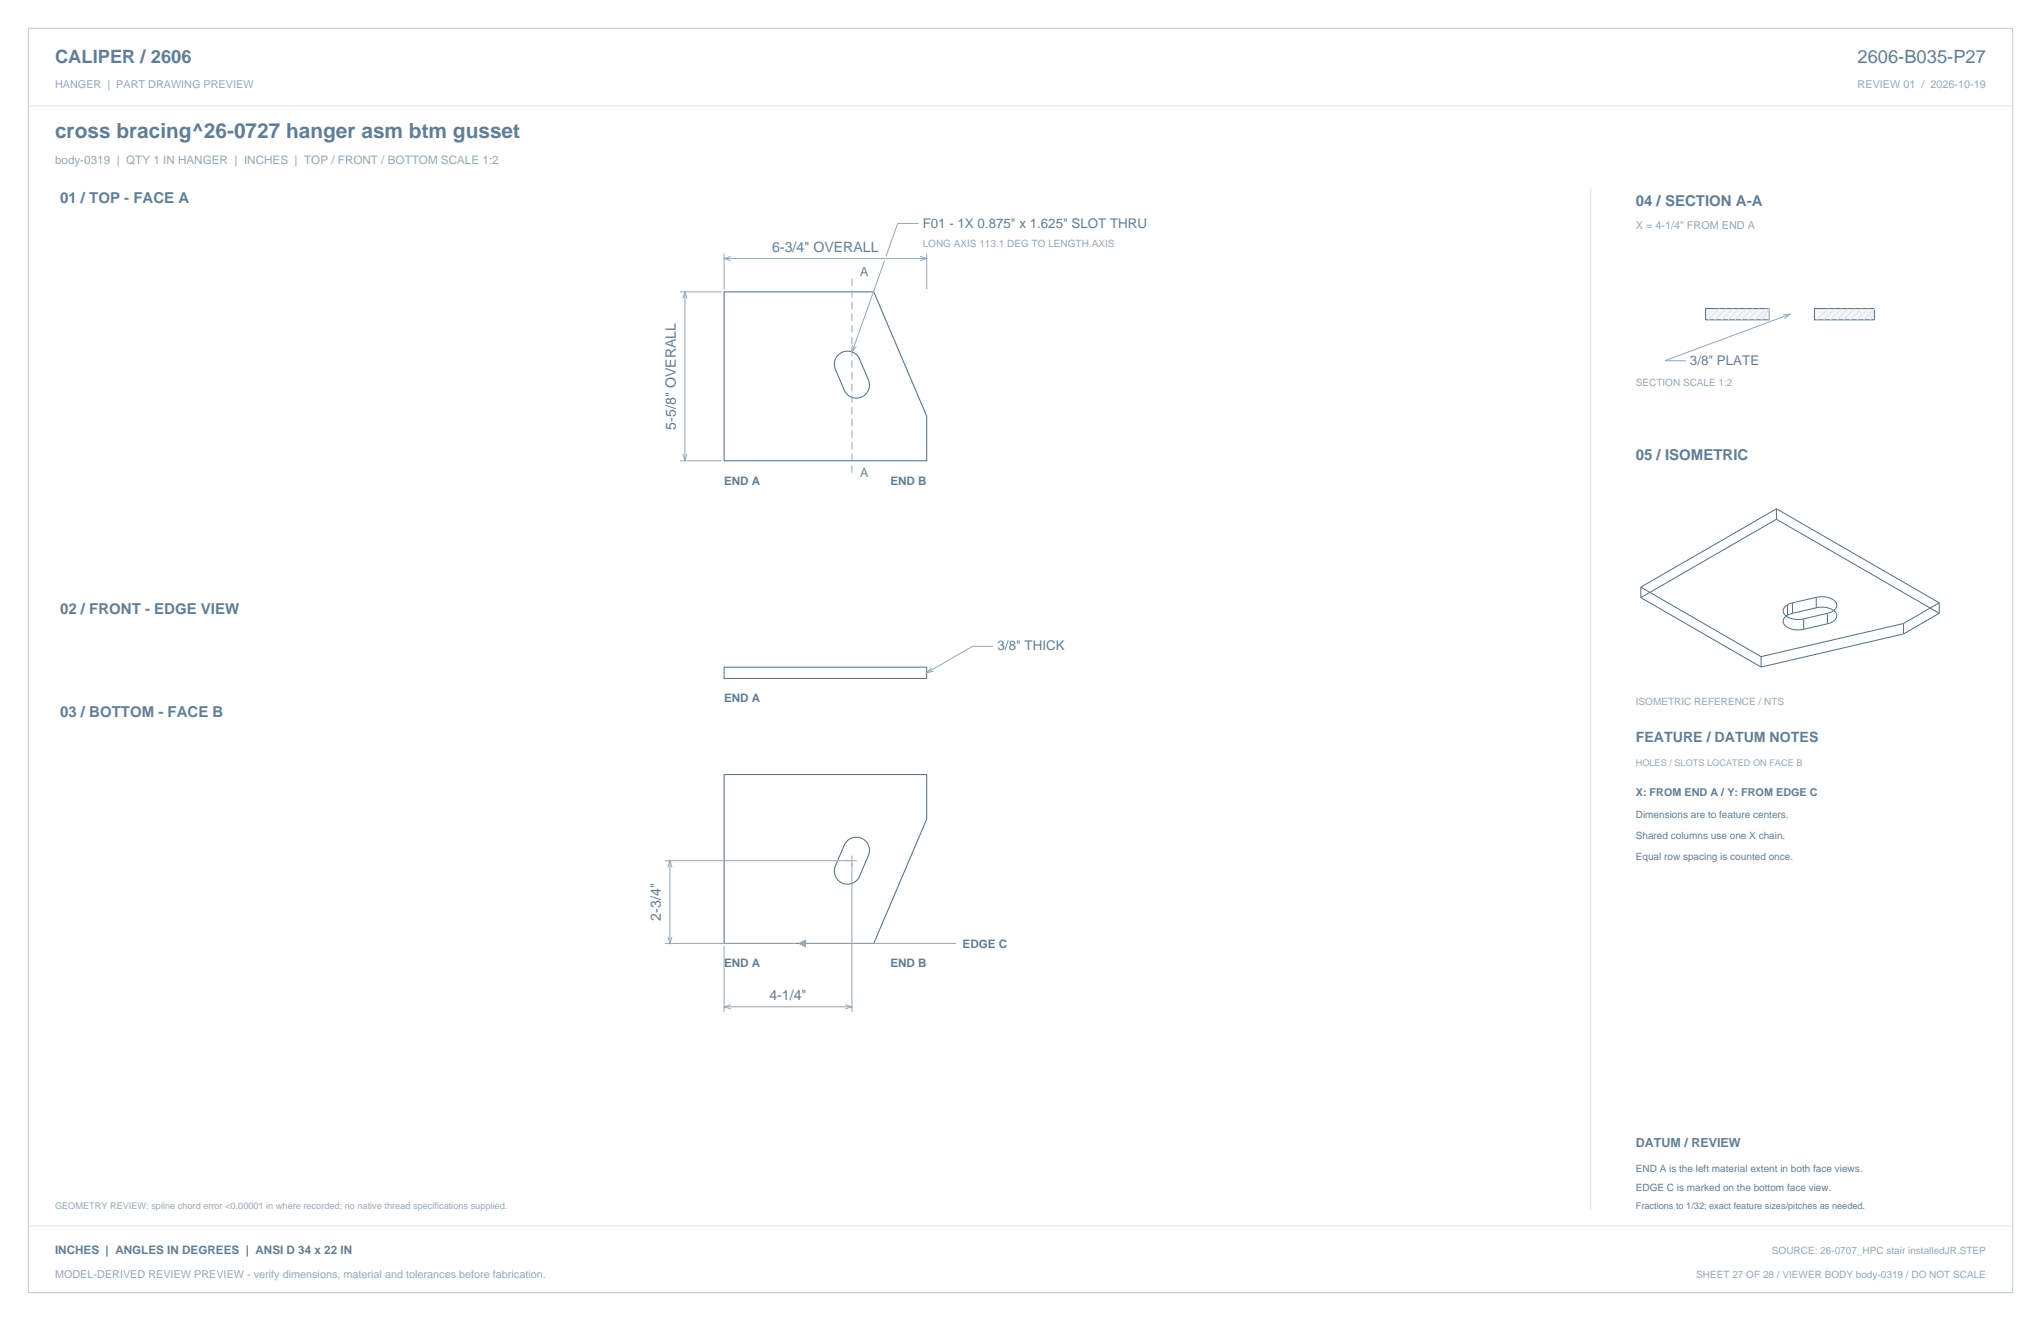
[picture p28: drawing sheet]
<svg xmlns="http://www.w3.org/2000/svg" width="864mm" height="559mm" viewBox="0 0 864 559" stroke-linecap="round" stroke-linejoin="round" font-family="sans-serif">
<defs><g id="words">
<text font-size="8.8" fill="#617e94" x="23.3" y="58.2">cross bracing^26-0727 hanger asm btm gusset</text>
<g font-size="7.8" fill="#617e94">
<text x="23.3" y="26.8">CALIPER / 2606</text>
<text x="786" y="26.8">2606-B035-P27</text>
</g>
<g font-size="6.3" fill="#617e94">
<text x="25.4" y="86.1">01 / TOP - FACE A</text>
<text x="692.1" y="87.1">04 / SECTION A-A</text>
<text x="692.1" y="194.4">05 / ISOMETRIC</text>
<text x="25.4" y="259.6">02 / FRONT - EDGE VIEW</text>
<text x="25.4" y="303.4">03 / BOTTOM - FACE B</text>
</g>
<g font-size="6" fill="#617e94">
<text x="326.7" y="106.5">6-3/4&quot; OVERALL</text>
<text x="285.9" y="181.8" transform="rotate(-90 285.9 181.8)">5-5/8&quot; OVERALL</text>
<text x="692.1" y="314">FEATURE / DATUM NOTES</text>
<text x="279.6" y="389.5" transform="rotate(-90 279.6 389.5)">2-3/4&quot;</text>
<text x="325.5" y="423.1">4-1/4&quot;</text>
</g>
<g font-size="5.6" fill="#617e94">
<text x="390.4" y="96.3">F01 - 1X 0.875&quot; x 1.625&quot; SLOT THRU</text>
<text x="715.1" y="154.3">3/8&quot; PLATE</text>
<text x="422.1" y="275.2">3/8&quot; THICK</text>
</g>
<g font-size="5.3" fill="#617e94">
<text x="364" y="116.8">A</text>
<text x="364" y="202">A</text>
<text x="692.1" y="485.1">DATUM / REVIEW</text>
</g>
<text font-size="4.9" fill="#93a8b9" x="23.3" y="69.5">body-0319 | QTY 1 IN HANGER | INCHES | TOP / FRONT / BOTTOM SCALE 1:2</text>
<g font-size="4.9" fill="#617e94">
<text x="306.4" y="205.1">END A</text>
<text x="376.7" y="205.1">END B</text>
<text x="306.4" y="296.9">END A</text>
<text x="407.3" y="400.8">EDGE C</text>
<text x="306.4" y="409">END A</text>
<text x="376.7" y="409">END B</text>
<text x="23.3" y="530.6">INCHES | ANGLES IN DEGREES | ANSI D 34 x 22 IN</text>
</g>
<g font-size="4.6" fill="#93a8b9">
<text x="23.3" y="37">HANGER | PART DRAWING PREVIEW</text>
<text x="786" y="37">REVIEW 01 / 2026-10-19</text>
<text x="692.1" y="97">X = 4-1/4&quot; FROM END A</text>
<text x="23.3" y="540.5">MODEL-DERIVED REVIEW PREVIEW - verify dimensions, material and tolerances before fabrication.</text>
</g>
<text font-size="4.6" fill="#617e94" x="692.1" y="336.9">X: FROM END A / Y: FROM EDGE C</text>
<g font-size="4.2" fill="#93a8b9">
<text x="390.4" y="104.4">LONG AXIS 113.1 DEG TO LENGTH AXIS</text>
<text x="692.1" y="163.2">SECTION SCALE 1:2</text>
<text x="692.1" y="298.1">ISOMETRIC REFERENCE / NTS</text>
<text x="749.7" y="530.6">SOURCE: 26-0707_HPC stair installedJR.STEP</text>
<text x="717.7" y="540.5">SHEET 27 OF 28 / VIEWER BODY body-0319 / DO NOT SCALE</text>
</g>
<g font-size="4.2" fill="#617e94">
<text x="692.1" y="346.1">Dimensions are to feature centers.</text>
<text x="692.1" y="354.9">Shared columns use one X chain.</text>
<text x="692.1" y="363.7">Equal row spacing is counted once.</text>
<text x="692.1" y="495.7">END A is the left material extent in both face views.</text>
<text x="692.1" y="503.8">EDGE C is marked on the bottom face view.</text>
</g>
<g font-size="3.9" fill="#93a8b9">
<text x="692.1" y="323.8">HOLES / SLOTS LOCATED ON FACE B</text>
<text x="23.3" y="511.5">GEOMETRY REVIEW: spline chord error &lt;0.00001 in where recorded; no native thread specifications supplied.</text>
</g>
<text font-size="3.9" fill="#617e94" x="692.1" y="511.5">Fractions to 1/32; exact feature sizes/pitches as needed.</text>
</g></defs>
<path d="M12 12h839.6v534.8h-839.6z" fill="none" stroke="#b8cad8" stroke-width=".42"/>
<path d="M12 44.8h839.6M673.1 79.4v432.1" fill="none" stroke="#dbe5ed" stroke-width=".42"/>
<path d="M306.4 123.5h63.3l22.4 52.6v18.8h-85.7zM354.6 150.2a5.6 5.6 0 0 1 9.1 1.7l3.7 8.8a5.6 5.6 0 0 1-2.9 7.3 5.6 5.6 0 0 1-7.3-3l-3.8-8.9-.4-2a5.6 5.6 0 0 1 1.6-3.9zM306.4 327.6h85.7v18.9l-22.4 52.6h-63.3zM358.4 355.7a5.6 5.6 0 0 1 7.1-.6 5.6 5.6 0 0 1 1.9 6.8l-3.7 8.7a5.6 5.6 0 0 1-7.3 3 5.6 5.6 0 0 1-2.9-7.3l3.8-9z" fill="none" stroke="#536f85" stroke-width=".44"/>
<g fill="none" stroke="#93a8b9" stroke-width=".42">
<path d="M388.7 94.5h-8.9l-4.9 13.9M306.4 107.2v15.2M306.4 109.4h85.7M309.2 108.5l-2.8 .9 2.8 .8M374.2 110.4l-13.7 38.5M389.3 108.5l2.8 .9-2.8 .8M392.1 107.2v15.2M287.7 123.5h17.6M288.9 126.3l.9-2.8 .9 2.8M289.8 123.5v71.4M360.6 145.9l-.1 3 1.8-2.4M287.7 194.9h17.6"/>
<path d="M288.9 192.1l.9 2.8 .9-2.8M420.3 273.4h-8.8l-19.4 11.2M394.1 282.4l-2 2.2 2.9-.6M282.6 366.9l.9-2.8 .8 2.8M283.5 364.1v35M360.5 362v66M362.6 364.1h-81.3M281.3 399.1h55.7M282.6 396.3l.9 2.8 .8-2.8M338.1 399.1h66.4M306.4 400.1v27.9M306.4 425.9h54.1"/>
<path d="M309.2 425l-2.8 .9 2.8 .9M357.6 425l2.9 .9-2.9 .9"/>
</g>
<path d="M360.5 117.8v82.4" fill="none" stroke="#93a8b9" stroke-width=".42" stroke-dasharray="3.2 1.8" stroke-linecap="butt"/>
<path d="M306.4 282.2h85.7v4.8h-85.7z" fill="none" stroke="#536f85" stroke-width=".42"/>
<path d="M338.1 399.1l2.8-1.4v2.8z" fill="#93a8b9" stroke="#93a8b9" stroke-width=".42"/>
<path d="M721.7 130.5h26.8v4.8h-26.8z" fill-rule="evenodd" fill="#f2f6f9" stroke="#536f85" stroke-width=".42"/>
<path d="M727.5 130.5l-4.7 4.8M730.3 130.5l-4.7 4.8M733.2 130.5l-4.8 4.8M736 130.5l-4.8 4.8M738.8 130.5l-4.8 4.8M741.6 130.5l-4.7 4.8M744.4 130.5l-4.7 4.8M745.3 135.3l3.2-4.8-.3 4.8M747.3 130.5l-4.8 4.8" fill="none" stroke="#dbe5ed" stroke-width=".42"/>
<path d="M767.7 130.5h25.4v4.8h-25.4z" fill-rule="evenodd" fill="#f2f6f9" stroke="#536f85" stroke-width=".42"/>
<path d="M773.6 130.5l-4.8 4.8M776.4 130.5l-4.8 4.8M779.2 130.5l-4.7 4.8M782 130.5l-4.7 4.8M784.9 130.5l-4.8 4.8M787.7 130.5l-4.8 4.8M788.6 135.3l4.5-4.8-1.7 4.8M790.5 130.5l-4.8 4.8M12 518.6h839.6" fill="none" stroke="#dbe5ed" stroke-width=".42"/>
<path d="M754.5 133.1l2.9-.2-2.3 1.8M757.4 132.9l-52.9 19.7h8.8" fill="none" stroke="#93a8b9" stroke-width=".42"/>
<g fill="none" stroke="#536f85" stroke-width=".42">
<path d="M751.7 219.7l68.9 39.7M751.7 215.2v4.5M751.7 215.2l-57.4 33.2M751.7 219.7l-57.4 33.1M751.7 215.2l68.9 39.8M694.3 252.8l50.9 29.4M694.3 248.4l50.9 29.4M694.3 248.4v4.4M756.4 255.8l-.2 .1a2.78 2.78 0 0 0-1.7 2.9 2.78 2.78 0 0 0 2.3 2.4l3.2 .8 3.2-.2M756.4 255.8v4.4M758.5 255l-2.1 .8M758.5 259.4l-2.1 .8"/>
<path d="M758.5 255v4.4M768.5 257.1l4-.1a4.4 4.4 0 0 1 4.6 3.9 4.7 4.7 0 0 1-3.9 3M768.5 252.7l4-.2a4.4 4.4 0 0 1 4.6 4 4.7 4.7 0 0 1-3.9 2.9M768.5 257.1l-10 2.3M768.5 252.7v4.4M768.5 252.7l-10 2.3M773.2 259.4l-10 2.4M773.2 259.4v4.5M820.6 259.4l-15.2 8.8M820.6 255v4.4M820.6 255l-15.2 8.8M745.2 277.8v4.4"/>
<path d="M756.4 260.2l-.2 .2a2.78 2.78 0 0 0-1.7 2.8 2.78 2.78 0 0 0 2.3 2.4l3.2 .8 3.2-.2M763.2 261.8v4.4M773.2 263.9l-10 2.3M805.4 263.8l-60.2 14M805.4 263.8v4.4M805.4 268.2l-60.2 14"/>
</g>
<use href="#words"/>
</svg>
